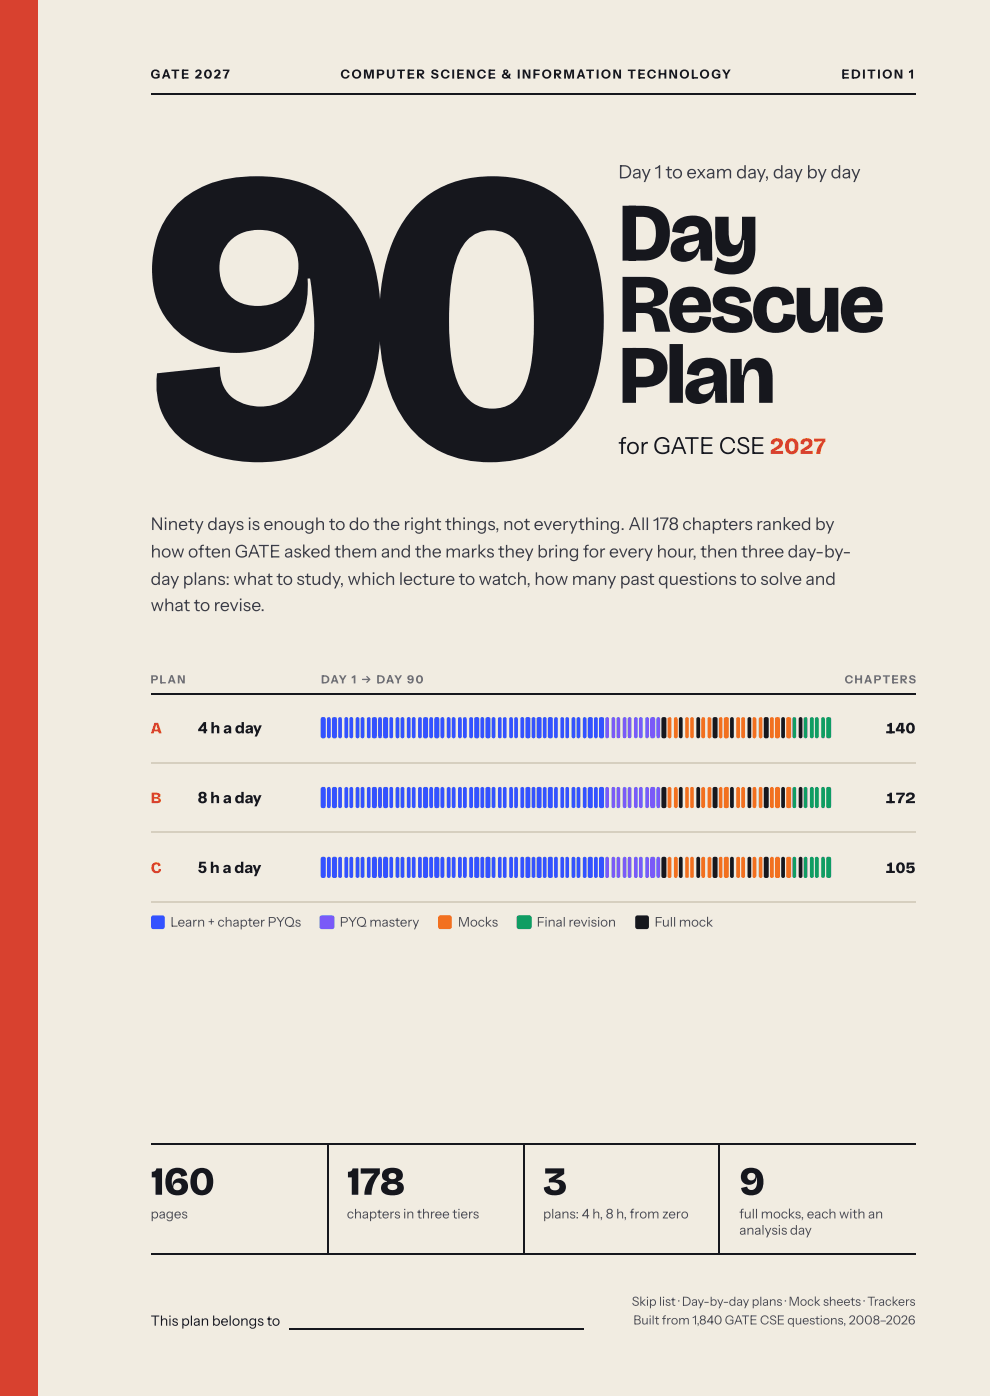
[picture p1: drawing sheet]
<svg xmlns="http://www.w3.org/2000/svg" width="210mm" height="297mm" viewBox="0 0 210 297" stroke-linecap="round" stroke-linejoin="round" font-family="sans-serif">
<defs><g id="words">
<text font-size="88.2" fill="#16171d" x="29.9" y="96.8">90</text>
<g font-size="17.6" fill="#16171d">
<text x="131.1" y="55.3">Day</text>
<text x="131.1" y="70.4">Rescue</text>
<text x="131.1" y="85.5">Plan</text>
</g>
<text font-size="12" fill="#16171d" x="22.5" y="211.1" transform="rotate(-35 22.5 211.1)">GATE CSE 2027 · 90-Day Rescue Plan</text>
<g font-size="8.5" fill="#16171d">
<text x="31.9" y="253.5">160</text>
<text x="73.5" y="253.5">178</text>
<text x="115.1" y="253.5">3</text>
<text x="156.7" y="253.5">9</text>
</g>
<text font-size="4.9" fill="#16171d" x="131.1" y="96.3">for GATE CSE 2027</text>
<text font-size="3.9" fill="#3a3c47" x="131.1" y="37.8">Day 1 to exam day, day by day</text>
<g font-size="3.7" fill="#3a3c47">
<text x="31.9" y="112.4">Ninety days is enough to do the right things, not everything. All 178 chapters ranked by</text>
<text x="31.9" y="118.3">how often GATE asked them and the marks they bring for every hour, then three day-by-</text>
<text x="31.9" y="124.1">day plans: what to study, which lecture to watch, how many past questions to solve and</text>
<text x="31.9" y="129.6">what to revise.</text>
</g>
<g font-size="3.3" fill="#d8412f">
<text x="31.9" y="155.6">A</text>
<text x="31.9" y="170.4">B</text>
<text x="31.9" y="185.2">C</text>
</g>
<g font-size="3.3" fill="#16171d">
<text x="41.9" y="155.6">4 h a day</text>
<text x="187.7" y="155.6">140</text>
<text x="41.9" y="170.4">8 h a day</text>
<text x="187.7" y="170.4">172</text>
<text x="41.9" y="185.2">5 h a day</text>
<text x="187.7" y="185.2">105</text>
</g>
<text font-size="3" fill="#16171d" x="31.9" y="281.2">This plan belongs to</text>
<g font-size="2.8" fill="#4a4c57">
<text x="36.1" y="196.6">Learn + chapter PYQs</text>
<text x="72" y="196.6">PYQ mastery</text>
<text x="97.1" y="196.6">Mocks</text>
<text x="113.8" y="196.6">Final revision</text>
<text x="138.8" y="196.6">Full mock</text>
<text x="31.9" y="258.5">pages</text>
<text x="73.5" y="258.5">chapters in three tiers</text>
<text x="115.1" y="258.5">plans: 4 h, 8 h, from zero</text>
<text x="156.7" y="258.5">full mocks, each with an</text>
<text x="156.7" y="261.9">analysis day</text>
</g>
<g font-size="2.6" fill="#16171d">
<text x="31.9" y="16.7">GATE 2027</text>
<text x="72.2" y="16.7">COMPUTER SCIENCE &amp; INFORMATION TECHNOLOGY</text>
<text x="178.4" y="16.7">EDITION 1</text>
</g>
<g font-size="2.6" fill="#4a4c57">
<text x="133.9" y="277">Skip list · Day-by-day plans · Mock sheets · Trackers</text>
<text x="134.3" y="281">Built from 1,840 GATE CSE questions, 2008–2026</text>
</g>
<g font-size="2.4" fill="#6b6e79">
<text x="31.9" y="145">PLAN</text>
<text x="68.1" y="145">DAY 1 → DAY 90</text>
<text x="179.1" y="145">CHAPTERS</text>
</g>
</g></defs>
<path d="M0 0h209.9v296.1h-209.9z" fill="#f1ece1"/>
<path d="M0 0h7.9v296.1h-7.9z" fill="#d8412f"/>
<path d="M32 20h162.2M32 147.2h162.2" fill="none" stroke="#16171d" stroke-width=".26"/>
<path d="M32 161.8h162.2M32 176.6h162.2M32 191.4h162.2" fill="none" stroke="#d6cfbf" stroke-width=".26"/>
<g fill="#3352ff">
<path d="M68.1 152.2l.6-.1 .3 .4 .1 3.7-.4 .4h-.5l-.2-.3v-3.8z"/>
<path d="M69.4 152.2l.4-.1 .3 .4v3.7a.4 .4 0 0 1-.4 .4 .4 .4 0 0 1-.4-.4v-3.7z"/>
<path d="M70.5 152.2l.6-.1 .3 .4v3.7l-.3 .4h-.5l-.2-.3v-3.8z"/>
<path d="M71.8 152.2l.4-.1 .3 .4v3.7a.4 .4 0 0 1-.4 .4 .4 .4 0 0 1-.4-.4v-3.7z"/>
<path d="M73.1 152.2l.4-.1 .3 .4v3.7a.4 .4 0 0 1-.4 .4 .4 .4 0 0 1-.4-.4v-3.7z"/>
<path d="M74.2 152.2l.4-.1 .3 .4v3.7a.4 .4 0 0 1-.4 .4 .4 .4 0 0 1-.4-.4v-3.7z"/>
<path d="M75.5 152.2l.4-.1 .3 .4v3.7a.4 .4 0 0 1-.4 .4 .4 .4 0 0 1-.4-.4v-3.7z"/>
<path d="M76.6 152.2l.3-.1 .3 .4 .1 3.7a.4 .4 0 0 1-.4 .4 .4 .4 0 0 1-.4-.4v-3.7z"/>
<path d="M77.9 152.2l.4-.1 .3 .4v3.7a.4 .4 0 0 1-.4 .4 .4 .4 0 0 1-.4-.4v-3.7z"/>
<path d="M79 152.2l.6-.1 .3 .4v3.7l-.3 .4h-.5l-.2-.3-.1-3.8z"/>
<path d="M80.3 152.2l.3-.1 .4 .4v3.7a.4 .4 0 0 1-.4 .4 .4 .4 0 0 1-.4-.4v-3.7z"/>
<path d="M81.3 152.2l.7-.1 .3 .4v3.7l-.3 .4h-.5l-.3-.3v-3.8z"/>
<path d="M82.7 152.2l.3-.1 .3 .4v3.7a.4 .4 0 0 1-.4 .4 .4 .4 0 0 1-.4-.4v-3.7z"/>
<path d="M84 152.2l.3-.1 .4 .4v3.7a.4 .4 0 0 1-.4 .4 .4 .4 0 0 1-.4-.4v-3.7z"/>
<path d="M85 152.2l.4-.1 .3 .4v3.7a.4 .4 0 0 1-.4 .4 .4 .4 0 0 1-.4-.4v-3.7z"/>
<path d="M86.4 152.2l.3-.1 .3 .4v3.7a.4 .4 0 0 1-.4 .4 .4 .4 0 0 1-.3-.4v-3.7z"/>
<path d="M87.4 152.2l.4-.1 .3 .4v3.7a.4 .4 0 0 1-.4 .4 .4 .4 0 0 1-.4-.4v-3.7z"/>
<path d="M88.7 152.2l.4-.1 .3 .4v3.7a.4 .4 0 0 1-.4 .4 .4 .4 0 0 1-.4-.4v-3.7z"/>
<path d="M89.8 152.2l.6-.1 .3 .4 .1 3.7-.4 .4h-.5l-.2-.3v-3.8z"/>
<path d="M91.1 152.2l.4-.1 .3 .4v3.7a.4 .4 0 0 1-.4 .4 .4 .4 0 0 1-.4-.4v-3.7z"/>
<path d="M92.2 152.2l.6-.1 .3 .4v3.7l-.3 .4h-.5l-.2-.3v-3.8z"/>
<path d="M93.5 152.2l.4-.1 .3 .4v3.7a.4 .4 0 0 1-.4 .4 .4 .4 0 0 1-.4-.4v-3.7z"/>
<path d="M94.8 152.2l.4-.1 .3 .4v3.7a.4 .4 0 0 1-.4 .4 .4 .4 0 0 1-.4-.4v-3.7z"/>
<path d="M95.9 152.2l.4-.1 .3 .4v3.7a.4 .4 0 0 1-.4 .4 .4 .4 0 0 1-.4-.4v-3.7z"/>
<path d="M97.2 152.2l.4-.1 .3 .4v3.7a.4 .4 0 0 1-.4 .4 .4 .4 0 0 1-.4-.4v-3.7z"/>
<path d="M98.3 152.2l.3-.1 .3 .4 .1 3.7a.4 .4 0 0 1-.4 .4 .4 .4 0 0 1-.4-.4v-3.7z"/>
<path d="M99.6 152.2l.4-.1 .3 .4v3.7a.4 .4 0 0 1-.4 .4 .4 .4 0 0 1-.4-.4v-3.7z"/>
<path d="M100.7 152.2l.6-.1 .3 .4v3.7l-.3 .4h-.5l-.3-.3v-3.8z"/>
<path d="M102 152.2l.3-.1 .3 .4 .1 3.7a.4 .4 0 0 1-.4 .4 .4 .4 0 0 1-.4-.4v-3.7z"/>
<path d="M103 152.2l.7-.1 .3 .4v3.7l-.3 .4h-.5l-.3-.3v-3.8z"/>
<path d="M104.4 152.2l.3-.1 .3 .4v3.7a.4 .4 0 0 1-.4 .4 .4 .4 0 0 1-.4-.4v-3.7z"/>
<path d="M105.7 152.2l.3-.1 .4 .4v3.7a.4 .4 0 0 1-.4 .4 .4 .4 0 0 1-.4-.4v-3.7z"/>
<path d="M106.7 152.2l.4-.1 .3 .4v3.7a.4 .4 0 0 1-.4 .4 .4 .4 0 0 1-.4-.4v-3.7z"/>
<path d="M108.1 152.2l.3-.1 .3 .4v3.7a.4 .4 0 0 1-.4 .4 .4 .4 0 0 1-.4-.4v-3.7z"/>
<path d="M109.1 152.2l.4-.1 .3 .4v3.7a.4 .4 0 0 1-.4 .4 .4 .4 0 0 1-.4-.4v-3.7z"/>
<path d="M110.4 152.2l.4-.1 .3 .4v3.7a.4 .4 0 0 1-.4 .4 .4 .4 0 0 1-.4-.4v-3.7z"/>
<path d="M111.5 152.2l.6-.1 .3 .4v3.7l-.3 .4h-.5l-.2-.3v-3.8z"/>
<path d="M112.8 152.2l.4-.1 .3 .4v3.7a.4 .4 0 0 1-.4 .4 .4 .4 0 0 1-.4-.4v-3.7z"/>
<path d="M113.9 152.2l.6-.1 .3 .4v3.7l-.3 .4h-.5l-.2-.3v-3.8z"/>
<path d="M115.2 152.2l.4-.1 .3 .4v3.7a.4 .4 0 0 1-.4 .4 .4 .4 0 0 1-.4-.4v-3.7z"/>
<path d="M116.3 152.2l.6-.1 .3 .4v3.7l-.3 .4h-.5l-.2-.3-.1-3.8z"/>
<path d="M117.6 152.2l.3-.1 .4 .4v3.7a.4 .4 0 0 1-.4 .4 .4 .4 0 0 1-.4-.4v-3.7z"/>
<path d="M118.9 152.2l.4-.1 .3 .4v3.7a.4 .4 0 0 1-.4 .4 .4 .4 0 0 1-.4-.4v-3.7z"/>
<path d="M120 152.2l.3-.1 .3 .4v3.7a.4 .4 0 0 1-.3 .4 .4 .4 0 0 1-.4-.4v-3.7z"/>
<path d="M121.3 152.2l.4-.1 .3 .4v3.7a.4 .4 0 0 1-.4 .4 .4 .4 0 0 1-.4-.4v-3.7z"/>
<path d="M122.4 152.2l.3-.1 .3 .4v3.7a.4 .4 0 0 1-.4 .4 .4 .4 0 0 1-.4-.4v-3.7z"/>
<path d="M123.7 152.2l.3-.1 .3 .4 .1 3.7a.4 .4 0 0 1-.4 .4 .4 .4 0 0 1-.4-.4v-3.7z"/>
<path d="M124.7 152.2l.7-.1 .3 .4v3.7l-.3 .4h-.5l-.3-.3v-3.8z"/>
<path d="M126.1 152.2l.3-.1 .3 .4v3.7a.4 .4 0 0 1-.4 .4 .4 .4 0 0 1-.4-.4v-3.7z"/>
<path d="M127.1 152.2l.6-.1 .3 .4 .1 3.7-.4 .4h-.5l-.2-.3v-3.8z"/>
</g>
<g fill="#7a5af8">
<path d="M128.4 152.2l.4-.1 .3 .4v3.7a.4 .4 0 0 1-.4 .4 .4 .4 0 0 1-.4-.4v-3.7z"/>
<path d="M129.8 152.2l.3-.1 .3 .4v3.7a.4 .4 0 0 1-.4 .4 .4 .4 0 0 1-.4-.4v-3.7z"/>
<path d="M130.8 152.2l.4-.1 .3 .4v3.7a.4 .4 0 0 1-.4 .4 .4 .4 0 0 1-.4-.4v-3.7z"/>
<path d="M132.1 152.2l.4-.1 .3 .4v3.7a.4 .4 0 0 1-.4 .4 .4 .4 0 0 1-.4-.4v-3.7z"/>
<path d="M133.2 152.2l.4-.1 .3 .4v3.7a.4 .4 0 0 1-.4 .4 .4 .4 0 0 1-.4-.4v-3.7z"/>
<path d="M134.5 152.2l.4-.1 .3 .4v3.7a.4 .4 0 0 1-.4 .4 .4 .4 0 0 1-.4-.4v-3.7z"/>
<path d="M135.6 152.2l.3-.1 .3 .4 .1 3.7a.4 .4 0 0 1-.4 .4 .4 .4 0 0 1-.4-.4v-3.7z"/>
<path d="M136.9 152.2l.4-.1 .3 .4v3.7a.4 .4 0 0 1-.4 .4 .4 .4 0 0 1-.4-.4v-3.7z"/>
<path d="M138 152.2l.6-.1 .3 .4v3.7l-.3 .4h-.5l-.2-.3-.1-3.8z"/>
<path d="M139.3 152.2l.3-.1 .4 .4v3.7a.4 .4 0 0 1-.4 .4 .4 .4 0 0 1-.4-.4v-3.7z"/>
</g>
<path d="M140.3 152.2l.7-.1 .3 .4v3.7l-.3 .4h-.5l-.3-.3v-3.8z" fill="#16171d"/>
<g fill="#f2701f">
<path d="M141.7 152.2l.3-.1 .3 .4v3.7a.4 .4 0 0 1-.4 .4 .4 .4 0 0 1-.4-.4v-3.7z"/>
<path d="M143 152.2l.3-.1 .4 .4v3.7a.4 .4 0 0 1-.4 .4 .4 .4 0 0 1-.4-.4v-3.7z"/>
</g>
<path d="M144 152.2l.4-.1 .3 .4v3.7a.4 .4 0 0 1-.4 .4 .4 .4 0 0 1-.4-.4v-3.7z" fill="#16171d"/>
<g fill="#f2701f">
<path d="M145.4 152.2l.3-.1 .3 .4v3.7a.4 .4 0 0 1-.4 .4 .4 .4 0 0 1-.3-.4v-3.7z"/>
<path d="M146.4 152.2l.4-.1 .3 .4v3.7a.4 .4 0 0 1-.4 .4 .4 .4 0 0 1-.4-.4v-3.7z"/>
</g>
<path d="M147.8 152.2l.3-.1 .3 .4v3.7a.4 .4 0 0 1-.4 .4 .4 .4 0 0 1-.4-.4v-3.7z" fill="#16171d"/>
<g fill="#f2701f">
<path d="M148.8 152.2l.4-.1 .3 .4v3.7a.4 .4 0 0 1-.4 .4 .4 .4 0 0 1-.4-.4v-3.7z"/>
<path d="M150.1 152.2l.4-.1 .3 .4v3.7a.4 .4 0 0 1-.4 .4 .4 .4 0 0 1-.4-.4v-3.7z"/>
</g>
<path d="M151.2 152.2l.6-.1 .3 .4v3.7l-.3 .4h-.5l-.2-.3v-3.8z" fill="#16171d"/>
<g fill="#f2701f">
<path d="M152.5 152.2l.4-.1 .3 .4v3.7a.4 .4 0 0 1-.4 .4 .4 .4 0 0 1-.4-.4v-3.7z"/>
<path d="M153.6 152.2l.6-.1 .3 .4v3.7l-.3 .4h-.5l-.2-.3v-3.8z"/>
</g>
<path d="M154.9 152.2l.4-.1 .3 .4v3.7a.4 .4 0 0 1-.4 .4 .4 .4 0 0 1-.4-.4v-3.7z" fill="#16171d"/>
<g fill="#f2701f">
<path d="M156.2 152.2l.4-.1 .3 .4v3.7a.4 .4 0 0 1-.4 .4 .4 .4 0 0 1-.4-.4v-3.7z"/>
<path d="M157.3 152.2l.3-.1 .3 .4 .1 3.7a.4 .4 0 0 1-.4 .4 .4 .4 0 0 1-.4-.4v-3.7z"/>
</g>
<path d="M158.6 152.2l.4-.1 .3 .4v3.7a.4 .4 0 0 1-.4 .4 .4 .4 0 0 1-.4-.4v-3.7z" fill="#16171d"/>
<g fill="#f2701f">
<path d="M159.7 152.2l.3-.1 .3 .4v3.7a.4 .4 0 0 1-.4 .4 .4 .4 0 0 1-.4-.4v-3.7z"/>
<path d="M161 152.2l.3-.1 .3 .4 .1 3.7a.4 .4 0 0 1-.4 .4 .4 .4 0 0 1-.4-.4v-3.7z"/>
</g>
<path d="M162 152.2l.7-.1 .3 .4v3.7l-.3 .4h-.5l-.3-.3v-3.8z" fill="#16171d"/>
<g fill="#f2701f">
<path d="M163.4 152.2l.3-.1 .3 .4v3.7a.4 .4 0 0 1-.4 .4 .4 .4 0 0 1-.4-.4v-3.7z"/>
<path d="M164.4 152.2l.6-.1 .4 .4v3.7l-.4 .4h-.5l-.2-.3v-3.8z"/>
</g>
<path d="M165.7 152.2l.4-.1 .3 .4v3.7a.4 .4 0 0 1-.4 .4 .4 .4 0 0 1-.4-.4v-3.7z" fill="#16171d"/>
<path d="M166.8 152.2l.6-.1 .3 .4v3.7l-.3 .4h-.5l-.2-.3v-3.8z" fill="#f2701f"/>
<path d="M168.1 152.2l.4-.1 .3 .4v3.7a.4 .4 0 0 1-.4 .4 .4 .4 0 0 1-.4-.4v-3.7z" fill="#0f9d63"/>
<path d="M169.4 152.2l.4-.1 .3 .4v3.7a.4 .4 0 0 1-.4 .4 .4 .4 0 0 1-.4-.4v-3.7z" fill="#16171d"/>
<g fill="#0f9d63">
<path d="M170.5 152.2l.4-.1 .3 .4v3.7a.4 .4 0 0 1-.4 .4 .4 .4 0 0 1-.4-.4v-3.7z"/>
<path d="M171.8 152.2l.4-.1 .3 .4v3.7a.4 .4 0 0 1-.4 .4 .4 .4 0 0 1-.4-.4v-3.7z"/>
<path d="M172.9 152.2l.3-.1 .4 .4v3.7a.4 .4 0 0 1-.4 .4 .4 .4 0 0 1-.4-.4v-3.7z"/>
<path d="M174.2 152.2l.4-.1 .3 .4v3.7a.4 .4 0 0 1-.4 .4 .4 .4 0 0 1-.4-.4v-3.7z"/>
<path d="M175.3 152.2l.6-.1 .3 .4v3.7l-.3 .4h-.5l-.2-.3v-3.8z"/>
</g>
<g fill="#3352ff">
<path d="M68.1 167.1l.6-.1 .3 .3 .1 3.7-.4 .4h-.5l-.2-.3v-3.8z"/>
<path d="M69.4 167.1l.4-.1 .3 .3v3.7a.4 .4 0 0 1-.4 .4 .4 .4 0 0 1-.4-.4v-3.7z"/>
<path d="M70.5 167.1l.6-.1 .3 .3v3.7l-.3 .4h-.5l-.2-.3v-3.8z"/>
<path d="M71.8 167.1l.4-.1 .3 .3v3.7a.4 .4 0 0 1-.4 .4 .4 .4 0 0 1-.4-.4v-3.7z"/>
<path d="M73.1 167.1l.4-.1 .3 .3v3.7a.4 .4 0 0 1-.4 .4 .4 .4 0 0 1-.4-.4v-3.7z"/>
<path d="M74.2 167.1l.4-.1 .3 .3v3.7a.4 .4 0 0 1-.4 .4 .4 .4 0 0 1-.4-.4v-3.7z"/>
<path d="M75.5 167.1l.4-.1 .3 .3v3.7a.4 .4 0 0 1-.4 .4 .4 .4 0 0 1-.4-.4v-3.7z"/>
<path d="M76.6 167.1l.3-.1 .3 .3 .1 3.7a.4 .4 0 0 1-.4 .4 .4 .4 0 0 1-.4-.4v-3.7z"/>
<path d="M77.9 167.1l.4-.1 .3 .3v3.7a.4 .4 0 0 1-.4 .4 .4 .4 0 0 1-.4-.4v-3.7z"/>
<path d="M79 167.1l.6-.1 .3 .3v3.7l-.3 .4h-.5l-.2-.3-.1-3.8z"/>
<path d="M80.3 167.1l.3-.1 .4 .3v3.7a.4 .4 0 0 1-.4 .4 .4 .4 0 0 1-.4-.4v-3.7z"/>
<path d="M81.3 167.1l.7-.1 .3 .3v3.7l-.3 .4h-.5l-.3-.3v-3.8z"/>
<path d="M82.7 167.1l.3-.1 .3 .3v3.7a.4 .4 0 0 1-.4 .4 .4 .4 0 0 1-.4-.4v-3.7z"/>
<path d="M84 167.1l.3-.1 .4 .3v3.7a.4 .4 0 0 1-.4 .4 .4 .4 0 0 1-.4-.4v-3.7z"/>
<path d="M85 167.1l.4-.1 .3 .3v3.7a.4 .4 0 0 1-.4 .4 .4 .4 0 0 1-.4-.4v-3.7z"/>
<path d="M86.4 167.1l.3-.1 .3 .3v3.7a.4 .4 0 0 1-.4 .4 .4 .4 0 0 1-.3-.4v-3.7z"/>
<path d="M87.4 167.1l.4-.1 .3 .3v3.7a.4 .4 0 0 1-.4 .4 .4 .4 0 0 1-.4-.4v-3.7z"/>
<path d="M88.7 167.1l.4-.1 .3 .3v3.7a.4 .4 0 0 1-.4 .4 .4 .4 0 0 1-.4-.4v-3.7z"/>
<path d="M89.8 167.1l.6-.1 .3 .3 .1 3.7-.4 .4h-.5l-.2-.3v-3.8z"/>
<path d="M91.1 167.1l.4-.1 .3 .3v3.7a.4 .4 0 0 1-.4 .4 .4 .4 0 0 1-.4-.4v-3.7z"/>
<path d="M92.2 167.1l.6-.1 .3 .3v3.7l-.3 .4h-.5l-.2-.3v-3.8z"/>
<path d="M93.5 167.1l.4-.1 .3 .3v3.7a.4 .4 0 0 1-.4 .4 .4 .4 0 0 1-.4-.4v-3.7z"/>
<path d="M94.8 167.1l.4-.1 .3 .3v3.7a.4 .4 0 0 1-.4 .4 .4 .4 0 0 1-.4-.4v-3.7z"/>
<path d="M95.9 167.1l.4-.1 .3 .3v3.7a.4 .4 0 0 1-.4 .4 .4 .4 0 0 1-.4-.4v-3.7z"/>
<path d="M97.2 167.1l.4-.1 .3 .3v3.7a.4 .4 0 0 1-.4 .4 .4 .4 0 0 1-.4-.4v-3.7z"/>
<path d="M98.3 167.1l.3-.1 .3 .3 .1 3.7a.4 .4 0 0 1-.4 .4 .4 .4 0 0 1-.4-.4v-3.7z"/>
<path d="M99.6 167.1l.4-.1 .3 .3v3.7a.4 .4 0 0 1-.4 .4 .4 .4 0 0 1-.4-.4v-3.7z"/>
<path d="M100.7 167.1l.6-.1 .3 .3v3.7l-.3 .4h-.5l-.3-.3v-3.8z"/>
<path d="M102 167.1l.3-.1 .3 .3 .1 3.7a.4 .4 0 0 1-.4 .4 .4 .4 0 0 1-.4-.4v-3.7z"/>
<path d="M103 167.1l.7-.1 .3 .3v3.7l-.3 .4h-.5l-.3-.3v-3.8z"/>
<path d="M104.4 167.1l.3-.1 .3 .3v3.7a.4 .4 0 0 1-.4 .4 .4 .4 0 0 1-.4-.4v-3.7z"/>
<path d="M105.7 167.1l.3-.1 .4 .3v3.7a.4 .4 0 0 1-.4 .4 .4 .4 0 0 1-.4-.4v-3.7z"/>
<path d="M106.7 167.1l.4-.1 .3 .3v3.7a.4 .4 0 0 1-.4 .4 .4 .4 0 0 1-.4-.4v-3.7z"/>
<path d="M108.1 167.1l.3-.1 .3 .3v3.7a.4 .4 0 0 1-.4 .4 .4 .4 0 0 1-.4-.4v-3.7z"/>
<path d="M109.1 167.1l.4-.1 .3 .3v3.7a.4 .4 0 0 1-.4 .4 .4 .4 0 0 1-.4-.4v-3.7z"/>
<path d="M110.4 167.1l.4-.1 .3 .3v3.7a.4 .4 0 0 1-.4 .4 .4 .4 0 0 1-.4-.4v-3.7z"/>
<path d="M111.5 167.1l.6-.1 .3 .3v3.7l-.3 .4h-.5l-.2-.3v-3.8z"/>
<path d="M112.8 167.1l.4-.1 .3 .3v3.7a.4 .4 0 0 1-.4 .4 .4 .4 0 0 1-.4-.4v-3.7z"/>
<path d="M113.9 167.1l.6-.1 .3 .3v3.7l-.3 .4h-.5l-.2-.3v-3.8z"/>
<path d="M115.2 167.1l.4-.1 .3 .3v3.7a.4 .4 0 0 1-.4 .4 .4 .4 0 0 1-.4-.4v-3.7z"/>
<path d="M116.3 167.1l.6-.1 .3 .3v3.7l-.3 .4h-.5l-.2-.3-.1-3.8z"/>
<path d="M117.6 167.1l.3-.1 .4 .3v3.7a.4 .4 0 0 1-.4 .4 .4 .4 0 0 1-.4-.4v-3.7z"/>
<path d="M118.9 167.1l.4-.1 .3 .3v3.7a.4 .4 0 0 1-.4 .4 .4 .4 0 0 1-.4-.4v-3.7z"/>
<path d="M120 167.1l.3-.1 .3 .3v3.7a.4 .4 0 0 1-.3 .4 .4 .4 0 0 1-.4-.4v-3.7z"/>
<path d="M121.3 167.1l.4-.1 .3 .3v3.7a.4 .4 0 0 1-.4 .4 .4 .4 0 0 1-.4-.4v-3.7z"/>
<path d="M122.4 167.1l.3-.1 .3 .3v3.7a.4 .4 0 0 1-.4 .4 .4 .4 0 0 1-.4-.4v-3.7z"/>
<path d="M123.7 167.1l.3-.1 .3 .3 .1 3.7a.4 .4 0 0 1-.4 .4 .4 .4 0 0 1-.4-.4v-3.7z"/>
<path d="M124.7 167.1l.7-.1 .3 .3v3.7l-.3 .4h-.5l-.3-.3v-3.8z"/>
<path d="M126.1 167.1l.3-.1 .3 .3v3.7a.4 .4 0 0 1-.4 .4 .4 .4 0 0 1-.4-.4v-3.7z"/>
<path d="M127.1 167.1l.6-.1 .3 .3 .1 3.7-.4 .4h-.5l-.2-.3v-3.8z"/>
</g>
<g fill="#7a5af8">
<path d="M128.4 167.1l.4-.1 .3 .3v3.7a.4 .4 0 0 1-.4 .4 .4 .4 0 0 1-.4-.4v-3.7z"/>
<path d="M129.8 167.1l.3-.1 .3 .3v3.7a.4 .4 0 0 1-.4 .4 .4 .4 0 0 1-.4-.4v-3.7z"/>
<path d="M130.8 167.1l.4-.1 .3 .3v3.7a.4 .4 0 0 1-.4 .4 .4 .4 0 0 1-.4-.4v-3.7z"/>
<path d="M132.1 167.1l.4-.1 .3 .3v3.7a.4 .4 0 0 1-.4 .4 .4 .4 0 0 1-.4-.4v-3.7z"/>
<path d="M133.2 167.1l.4-.1 .3 .3v3.7a.4 .4 0 0 1-.4 .4 .4 .4 0 0 1-.4-.4v-3.7z"/>
<path d="M134.5 167.1l.4-.1 .3 .3v3.7a.4 .4 0 0 1-.4 .4 .4 .4 0 0 1-.4-.4v-3.7z"/>
<path d="M135.6 167.1l.3-.1 .3 .3 .1 3.7a.4 .4 0 0 1-.4 .4 .4 .4 0 0 1-.4-.4v-3.7z"/>
<path d="M136.9 167.1l.4-.1 .3 .3v3.7a.4 .4 0 0 1-.4 .4 .4 .4 0 0 1-.4-.4v-3.7z"/>
<path d="M138 167.1l.6-.1 .3 .3v3.7l-.3 .4h-.5l-.2-.3-.1-3.8z"/>
<path d="M139.3 167.1l.3-.1 .4 .3v3.7a.4 .4 0 0 1-.4 .4 .4 .4 0 0 1-.4-.4v-3.7z"/>
</g>
<path d="M140.3 167.1l.7-.1 .3 .3v3.7l-.3 .4h-.5l-.3-.3v-3.8z" fill="#16171d"/>
<g fill="#f2701f">
<path d="M141.7 167.1l.3-.1 .3 .3v3.7a.4 .4 0 0 1-.4 .4 .4 .4 0 0 1-.4-.4v-3.7z"/>
<path d="M143 167.1l.3-.1 .4 .3v3.7a.4 .4 0 0 1-.4 .4 .4 .4 0 0 1-.4-.4v-3.7z"/>
</g>
<path d="M144 167.1l.4-.1 .3 .3v3.7a.4 .4 0 0 1-.4 .4 .4 .4 0 0 1-.4-.4v-3.7z" fill="#16171d"/>
<g fill="#f2701f">
<path d="M145.4 167.1l.3-.1 .3 .3v3.7a.4 .4 0 0 1-.4 .4 .4 .4 0 0 1-.3-.4v-3.7z"/>
<path d="M146.4 167.1l.4-.1 .3 .3v3.7a.4 .4 0 0 1-.4 .4 .4 .4 0 0 1-.4-.4v-3.7z"/>
</g>
<path d="M147.8 167.1l.3-.1 .3 .3v3.7a.4 .4 0 0 1-.4 .4 .4 .4 0 0 1-.4-.4v-3.7z" fill="#16171d"/>
<g fill="#f2701f">
<path d="M148.8 167.1l.4-.1 .3 .3v3.7a.4 .4 0 0 1-.4 .4 .4 .4 0 0 1-.4-.4v-3.7z"/>
<path d="M150.1 167.1l.4-.1 .3 .3v3.7a.4 .4 0 0 1-.4 .4 .4 .4 0 0 1-.4-.4v-3.7z"/>
</g>
<path d="M151.2 167.1l.6-.1 .3 .3v3.7l-.3 .4h-.5l-.2-.3v-3.8z" fill="#16171d"/>
<g fill="#f2701f">
<path d="M152.5 167.1l.4-.1 .3 .3v3.7a.4 .4 0 0 1-.4 .4 .4 .4 0 0 1-.4-.4v-3.7z"/>
<path d="M153.6 167.1l.6-.1 .3 .3v3.7l-.3 .4h-.5l-.2-.3v-3.8z"/>
</g>
<path d="M154.9 167.1l.4-.1 .3 .3v3.7a.4 .4 0 0 1-.4 .4 .4 .4 0 0 1-.4-.4v-3.7z" fill="#16171d"/>
<g fill="#f2701f">
<path d="M156.2 167.1l.4-.1 .3 .3v3.7a.4 .4 0 0 1-.4 .4 .4 .4 0 0 1-.4-.4v-3.7z"/>
<path d="M157.3 167.1l.3-.1 .3 .3 .1 3.7a.4 .4 0 0 1-.4 .4 .4 .4 0 0 1-.4-.4v-3.7z"/>
</g>
<path d="M158.6 167.1l.4-.1 .3 .3v3.7a.4 .4 0 0 1-.4 .4 .4 .4 0 0 1-.4-.4v-3.7z" fill="#16171d"/>
<g fill="#f2701f">
<path d="M159.7 167.1l.3-.1 .3 .3v3.7a.4 .4 0 0 1-.4 .4 .4 .4 0 0 1-.4-.4v-3.7z"/>
<path d="M161 167.1l.3-.1 .3 .3 .1 3.7a.4 .4 0 0 1-.4 .4 .4 .4 0 0 1-.4-.4v-3.7z"/>
</g>
<path d="M162 167.1l.7-.1 .3 .3v3.7l-.3 .4h-.5l-.3-.3v-3.8z" fill="#16171d"/>
<g fill="#f2701f">
<path d="M163.4 167.1l.3-.1 .3 .3v3.7a.4 .4 0 0 1-.4 .4 .4 .4 0 0 1-.4-.4v-3.7z"/>
<path d="M164.4 167.1l.6-.1 .4 .3v3.7l-.4 .4h-.5l-.2-.3v-3.8z"/>
</g>
<path d="M165.7 167.1l.4-.1 .3 .3v3.7a.4 .4 0 0 1-.4 .4 .4 .4 0 0 1-.4-.4v-3.7z" fill="#16171d"/>
<path d="M166.8 167.1l.6-.1 .3 .3v3.7l-.3 .4h-.5l-.2-.3v-3.8z" fill="#f2701f"/>
<path d="M168.1 167.1l.4-.1 .3 .3v3.7a.4 .4 0 0 1-.4 .4 .4 .4 0 0 1-.4-.4v-3.7z" fill="#0f9d63"/>
<path d="M169.4 167.1l.4-.1 .3 .3v3.7a.4 .4 0 0 1-.4 .4 .4 .4 0 0 1-.4-.4v-3.7z" fill="#16171d"/>
<g fill="#0f9d63">
<path d="M170.5 167.1l.4-.1 .3 .3v3.7a.4 .4 0 0 1-.4 .4 .4 .4 0 0 1-.4-.4v-3.7z"/>
<path d="M171.8 167.1l.4-.1 .3 .3v3.7a.4 .4 0 0 1-.4 .4 .4 .4 0 0 1-.4-.4v-3.7z"/>
<path d="M172.9 167.1l.3-.1 .4 .3v3.7a.4 .4 0 0 1-.4 .4 .4 .4 0 0 1-.4-.4v-3.7z"/>
<path d="M174.2 167.1l.4-.1 .3 .3v3.7a.4 .4 0 0 1-.4 .4 .4 .4 0 0 1-.4-.4v-3.7z"/>
<path d="M175.3 167.1l.6-.1 .3 .3v3.7l-.3 .4h-.5l-.2-.3v-3.8z"/>
</g>
<g fill="#3352ff">
<path d="M68.1 181.9l.6-.1 .3 .3 .1 3.8-.4 .4-.5-.1-.2-.3v-3.7z"/>
<path d="M69.4 181.9l.4-.1 .3 .3v3.8a.4 .4 0 0 1-.4 .4 .4 .4 0 0 1-.4-.4v-3.7z"/>
<path d="M70.5 181.9l.6-.1 .3 .3v3.8l-.3 .4-.5-.1-.2-.3v-3.7z"/>
<path d="M71.8 181.9l.4-.1 .3 .3v3.8a.4 .4 0 0 1-.4 .4 .4 .4 0 0 1-.4-.4v-3.7z"/>
<path d="M73.1 181.9l.4-.1 .3 .3v3.8a.4 .4 0 0 1-.4 .4 .4 .4 0 0 1-.4-.4v-3.7z"/>
<path d="M74.2 181.9l.4-.1 .3 .3v3.8a.4 .4 0 0 1-.4 .4 .4 .4 0 0 1-.4-.4v-3.7z"/>
<path d="M75.5 181.9l.4-.1 .3 .3v3.8a.4 .4 0 0 1-.4 .4 .4 .4 0 0 1-.4-.4v-3.7z"/>
<path d="M76.6 181.9l.3-.1 .3 .3 .1 3.8a.4 .4 0 0 1-.4 .4 .4 .4 0 0 1-.4-.4v-3.7z"/>
<path d="M77.9 181.9l.4-.1 .3 .3v3.8a.4 .4 0 0 1-.4 .4 .4 .4 0 0 1-.4-.4v-3.7z"/>
<path d="M79 181.9l.6-.1 .3 .3v3.8l-.3 .4-.5-.1-.2-.3-.1-3.7z"/>
<path d="M80.3 181.9l.3-.1 .4 .3v3.8a.4 .4 0 0 1-.4 .4 .4 .4 0 0 1-.4-.4v-3.7z"/>
<path d="M81.3 181.9l.7-.1 .3 .3v3.8l-.3 .4-.5-.1-.3-.3v-3.7z"/>
<path d="M82.7 181.9l.3-.1 .3 .3v3.8a.4 .4 0 0 1-.4 .4 .4 .4 0 0 1-.4-.4v-3.7z"/>
<path d="M84 181.9l.3-.1 .4 .3v3.8a.4 .4 0 0 1-.4 .4 .4 .4 0 0 1-.4-.4v-3.7z"/>
<path d="M85 181.9l.4-.1 .3 .3v3.8a.4 .4 0 0 1-.4 .4 .4 .4 0 0 1-.4-.4v-3.7z"/>
<path d="M86.4 181.9l.3-.1 .3 .3v3.8a.4 .4 0 0 1-.4 .4 .4 .4 0 0 1-.3-.4v-3.7z"/>
<path d="M87.4 181.9l.4-.1 .3 .3v3.8a.4 .4 0 0 1-.4 .4 .4 .4 0 0 1-.4-.4v-3.7z"/>
<path d="M88.7 181.9l.4-.1 .3 .3v3.8a.4 .4 0 0 1-.4 .4 .4 .4 0 0 1-.4-.4v-3.7z"/>
<path d="M89.8 181.9l.6-.1 .3 .3 .1 3.8-.4 .4-.5-.1-.2-.3v-3.7z"/>
<path d="M91.1 181.9l.4-.1 .3 .3v3.8a.4 .4 0 0 1-.4 .4 .4 .4 0 0 1-.4-.4v-3.7z"/>
<path d="M92.2 181.9l.6-.1 .3 .3v3.8l-.3 .4-.5-.1-.2-.3v-3.7z"/>
<path d="M93.5 181.9l.4-.1 .3 .3v3.8a.4 .4 0 0 1-.4 .4 .4 .4 0 0 1-.4-.4v-3.7z"/>
<path d="M94.8 181.9l.4-.1 .3 .3v3.8a.4 .4 0 0 1-.4 .4 .4 .4 0 0 1-.4-.4v-3.7z"/>
<path d="M95.9 181.9l.4-.1 .3 .3v3.8a.4 .4 0 0 1-.4 .4 .4 .4 0 0 1-.4-.4v-3.7z"/>
<path d="M97.2 181.9l.4-.1 .3 .3v3.8a.4 .4 0 0 1-.4 .4 .4 .4 0 0 1-.4-.4v-3.7z"/>
<path d="M98.3 181.9l.3-.1 .3 .3 .1 3.8a.4 .4 0 0 1-.4 .4 .4 .4 0 0 1-.4-.4v-3.7z"/>
<path d="M99.6 181.9l.4-.1 .3 .3v3.8a.4 .4 0 0 1-.4 .4 .4 .4 0 0 1-.4-.4v-3.7z"/>
<path d="M100.7 181.9l.6-.1 .3 .3v3.8l-.3 .4-.5-.1-.3-.3v-3.7z"/>
<path d="M102 181.9l.3-.1 .3 .3 .1 3.8a.4 .4 0 0 1-.4 .4 .4 .4 0 0 1-.4-.4v-3.7z"/>
<path d="M103 181.9l.7-.1 .3 .3v3.8l-.3 .4-.5-.1-.3-.3v-3.7z"/>
<path d="M104.4 181.9l.3-.1 .3 .3v3.8a.4 .4 0 0 1-.4 .4 .4 .4 0 0 1-.4-.4v-3.7z"/>
<path d="M105.7 181.9l.3-.1 .4 .3v3.8a.4 .4 0 0 1-.4 .4 .4 .4 0 0 1-.4-.4v-3.7z"/>
<path d="M106.7 181.9l.4-.1 .3 .3v3.8a.4 .4 0 0 1-.4 .4 .4 .4 0 0 1-.4-.4v-3.7z"/>
<path d="M108.1 181.9l.3-.1 .3 .3v3.8a.4 .4 0 0 1-.4 .4 .4 .4 0 0 1-.4-.4v-3.7z"/>
<path d="M109.1 181.9l.4-.1 .3 .3v3.8a.4 .4 0 0 1-.4 .4 .4 .4 0 0 1-.4-.4v-3.7z"/>
<path d="M110.4 181.9l.4-.1 .3 .3v3.8a.4 .4 0 0 1-.4 .4 .4 .4 0 0 1-.4-.4v-3.7z"/>
<path d="M111.5 181.9l.6-.1 .3 .3v3.8l-.3 .4-.5-.1-.2-.3v-3.7z"/>
<path d="M112.8 181.9l.4-.1 .3 .3v3.8a.4 .4 0 0 1-.4 .4 .4 .4 0 0 1-.4-.4v-3.7z"/>
<path d="M113.9 181.9l.6-.1 .3 .3v3.8l-.3 .4-.5-.1-.2-.3v-3.7z"/>
<path d="M115.2 181.9l.4-.1 .3 .3v3.8a.4 .4 0 0 1-.4 .4 .4 .4 0 0 1-.4-.4v-3.7z"/>
<path d="M116.3 181.9l.6-.1 .3 .3v3.8l-.3 .4-.5-.1-.2-.3-.1-3.7z"/>
<path d="M117.6 181.9l.3-.1 .4 .3v3.8a.4 .4 0 0 1-.4 .4 .4 .4 0 0 1-.4-.4v-3.7z"/>
<path d="M118.9 181.9l.4-.1 .3 .3v3.8a.4 .4 0 0 1-.4 .4 .4 .4 0 0 1-.4-.4v-3.7z"/>
<path d="M120 181.9l.3-.1 .3 .3v3.8a.4 .4 0 0 1-.3 .4 .4 .4 0 0 1-.4-.4v-3.7z"/>
<path d="M121.3 181.9l.4-.1 .3 .3v3.8a.4 .4 0 0 1-.4 .4 .4 .4 0 0 1-.4-.4v-3.7z"/>
<path d="M122.4 181.9l.3-.1 .3 .3v3.8a.4 .4 0 0 1-.4 .4 .4 .4 0 0 1-.4-.4v-3.7z"/>
<path d="M123.7 181.9l.3-.1 .3 .3 .1 3.8a.4 .4 0 0 1-.4 .4 .4 .4 0 0 1-.4-.4v-3.7z"/>
<path d="M124.7 181.9l.7-.1 .3 .3v3.8l-.3 .4-.5-.1-.3-.3v-3.7z"/>
<path d="M126.1 181.9l.3-.1 .3 .3v3.8a.4 .4 0 0 1-.4 .4 .4 .4 0 0 1-.4-.4v-3.7z"/>
<path d="M127.1 181.9l.6-.1 .3 .3 .1 3.8-.4 .4-.5-.1-.2-.3v-3.7z"/>
</g>
<g fill="#7a5af8">
<path d="M128.4 181.9l.4-.1 .3 .3v3.8a.4 .4 0 0 1-.4 .4 .4 .4 0 0 1-.4-.4v-3.7z"/>
<path d="M129.8 181.9l.3-.1 .3 .3v3.8a.4 .4 0 0 1-.4 .4 .4 .4 0 0 1-.4-.4v-3.7z"/>
<path d="M130.8 181.9l.4-.1 .3 .3v3.8a.4 .4 0 0 1-.4 .4 .4 .4 0 0 1-.4-.4v-3.7z"/>
<path d="M132.1 181.9l.4-.1 .3 .3v3.8a.4 .4 0 0 1-.4 .4 .4 .4 0 0 1-.4-.4v-3.7z"/>
<path d="M133.2 181.9l.4-.1 .3 .3v3.8a.4 .4 0 0 1-.4 .4 .4 .4 0 0 1-.4-.4v-3.7z"/>
<path d="M134.5 181.9l.4-.1 .3 .3v3.8a.4 .4 0 0 1-.4 .4 .4 .4 0 0 1-.4-.4v-3.7z"/>
<path d="M135.6 181.9l.3-.1 .3 .3 .1 3.8a.4 .4 0 0 1-.4 .4 .4 .4 0 0 1-.4-.4v-3.7z"/>
<path d="M136.9 181.9l.4-.1 .3 .3v3.8a.4 .4 0 0 1-.4 .4 .4 .4 0 0 1-.4-.4v-3.7z"/>
<path d="M138 181.9l.6-.1 .3 .3v3.8l-.3 .4-.5-.1-.2-.3-.1-3.7z"/>
<path d="M139.3 181.9l.3-.1 .4 .3v3.8a.4 .4 0 0 1-.4 .4 .4 .4 0 0 1-.4-.4v-3.7z"/>
</g>
<path d="M140.3 181.9l.7-.1 .3 .3v3.8l-.3 .4-.5-.1-.3-.3v-3.7z" fill="#16171d"/>
<g fill="#f2701f">
<path d="M141.7 181.9l.3-.1 .3 .3v3.8a.4 .4 0 0 1-.4 .4 .4 .4 0 0 1-.4-.4v-3.7z"/>
<path d="M143 181.9l.3-.1 .4 .3v3.8a.4 .4 0 0 1-.4 .4 .4 .4 0 0 1-.4-.4v-3.7z"/>
</g>
<path d="M144 181.9l.4-.1 .3 .3v3.8a.4 .4 0 0 1-.4 .4 .4 .4 0 0 1-.4-.4v-3.7z" fill="#16171d"/>
<g fill="#f2701f">
<path d="M145.4 181.9l.3-.1 .3 .3v3.8a.4 .4 0 0 1-.4 .4 .4 .4 0 0 1-.3-.4v-3.7z"/>
<path d="M146.4 181.9l.4-.1 .3 .3v3.8a.4 .4 0 0 1-.4 .4 .4 .4 0 0 1-.4-.4v-3.7z"/>
</g>
<path d="M147.8 181.9l.3-.1 .3 .3v3.8a.4 .4 0 0 1-.4 .4 .4 .4 0 0 1-.4-.4v-3.7z" fill="#16171d"/>
<g fill="#f2701f">
<path d="M148.8 181.9l.4-.1 .3 .3v3.8a.4 .4 0 0 1-.4 .4 .4 .4 0 0 1-.4-.4v-3.7z"/>
<path d="M150.1 181.9l.4-.1 .3 .3v3.8a.4 .4 0 0 1-.4 .4 .4 .4 0 0 1-.4-.4v-3.7z"/>
</g>
<path d="M151.2 181.9l.6-.1 .3 .3v3.8l-.3 .4-.5-.1-.2-.3v-3.7z" fill="#16171d"/>
<g fill="#f2701f">
<path d="M152.5 181.9l.4-.1 .3 .3v3.8a.4 .4 0 0 1-.4 .4 .4 .4 0 0 1-.4-.4v-3.7z"/>
<path d="M153.6 181.9l.6-.1 .3 .3v3.8l-.3 .4-.5-.1-.2-.3v-3.7z"/>
</g>
<path d="M154.9 181.9l.4-.1 .3 .3v3.8a.4 .4 0 0 1-.4 .4 .4 .4 0 0 1-.4-.4v-3.7z" fill="#16171d"/>
<g fill="#f2701f">
<path d="M156.2 181.9l.4-.1 .3 .3v3.8a.4 .4 0 0 1-.4 .4 .4 .4 0 0 1-.4-.4v-3.7z"/>
<path d="M157.3 181.9l.3-.1 .3 .3 .1 3.8a.4 .4 0 0 1-.4 .4 .4 .4 0 0 1-.4-.4v-3.7z"/>
</g>
<path d="M158.6 181.9l.4-.1 .3 .3v3.8a.4 .4 0 0 1-.4 .4 .4 .4 0 0 1-.4-.4v-3.7z" fill="#16171d"/>
<g fill="#f2701f">
<path d="M159.7 181.9l.3-.1 .3 .3v3.8a.4 .4 0 0 1-.4 .4 .4 .4 0 0 1-.4-.4v-3.7z"/>
<path d="M161 181.9l.3-.1 .3 .3 .1 3.8a.4 .4 0 0 1-.4 .4 .4 .4 0 0 1-.4-.4v-3.7z"/>
</g>
<path d="M162 181.9l.7-.1 .3 .3v3.8l-.3 .4-.5-.1-.3-.3v-3.7z" fill="#16171d"/>
<g fill="#f2701f">
<path d="M163.4 181.9l.3-.1 .3 .3v3.8a.4 .4 0 0 1-.4 .4 .4 .4 0 0 1-.4-.4v-3.7z"/>
<path d="M164.4 181.9l.6-.1 .4 .3v3.8l-.4 .4-.5-.1-.2-.3v-3.7z"/>
</g>
<path d="M165.7 181.9l.4-.1 .3 .3v3.8a.4 .4 0 0 1-.4 .4 .4 .4 0 0 1-.4-.4v-3.7z" fill="#16171d"/>
<path d="M166.8 181.9l.6-.1 .3 .3v3.8l-.3 .4-.5-.1-.2-.3v-3.7z" fill="#f2701f"/>
<path d="M168.1 181.9l.4-.1 .3 .3v3.8a.4 .4 0 0 1-.4 .4 .4 .4 0 0 1-.4-.4v-3.7z" fill="#0f9d63"/>
<path d="M169.4 181.9l.4-.1 .3 .3v3.8a.4 .4 0 0 1-.4 .4 .4 .4 0 0 1-.4-.4v-3.7z" fill="#16171d"/>
<g fill="#0f9d63">
<path d="M170.5 181.9l.4-.1 .3 .3v3.8a.4 .4 0 0 1-.4 .4 .4 .4 0 0 1-.4-.4v-3.7z"/>
<path d="M171.8 181.9l.4-.1 .3 .3v3.8a.4 .4 0 0 1-.4 .4 .4 .4 0 0 1-.4-.4v-3.7z"/>
<path d="M172.9 181.9l.3-.1 .4 .3v3.8a.4 .4 0 0 1-.4 .4 .4 .4 0 0 1-.4-.4v-3.7z"/>
<path d="M174.2 181.9l.4-.1 .3 .3v3.8a.4 .4 0 0 1-.4 .4 .4 .4 0 0 1-.4-.4v-3.7z"/>
<path d="M175.3 181.9l.6-.1 .3 .3v3.8l-.3 .4-.5-.1-.2-.3v-3.7z"/>
</g>
<path d="M32.2 194.3l.3-.1h1.9l.4 .1 .1 .4v1.9l-.1 .4-.4 .1h-1.9l-.3-.1-.2-.4v-1.9z" fill="#3352ff"/>
<path d="M67.9 194.3l.3-.1h2.2l.4 .1 .1 .4v1.9l-.1 .4-.4 .1h-2.2l-.3-.1-.2-.4v-1.9z" fill="#7a5af8"/>
<path d="M93 194.3l.4-.1h1.9l.3 .1 .2 .4v1.9l-.2 .4-.3 .1h-1.9l-.4-.1-.1-.4v-1.9z" fill="#f2701f"/>
<path d="M109.7 194.3l.3-.1h2.2l.4 .1 .1 .4v1.9l-.1 .4-.4 .1h-2.2l-.3-.1-.2-.4v-1.9z" fill="#0f9d63"/>
<path d="M134.8 194.3l.4-.1h1.9l.3 .1 .2 .4v1.9l-.2 .4-.3 .1h-1.9l-.4-.1-.1-.4v-1.9z" fill="#16171d"/>
<path d="M32 242.7h162.2M69.5 242.9v23M111 242.9v23M152.5 242.9v23M32 266h162.2M61.4 281.9h62.4" fill="none" stroke="#16171d" stroke-width=".26"/>
<use href="#words"/>
</svg>
